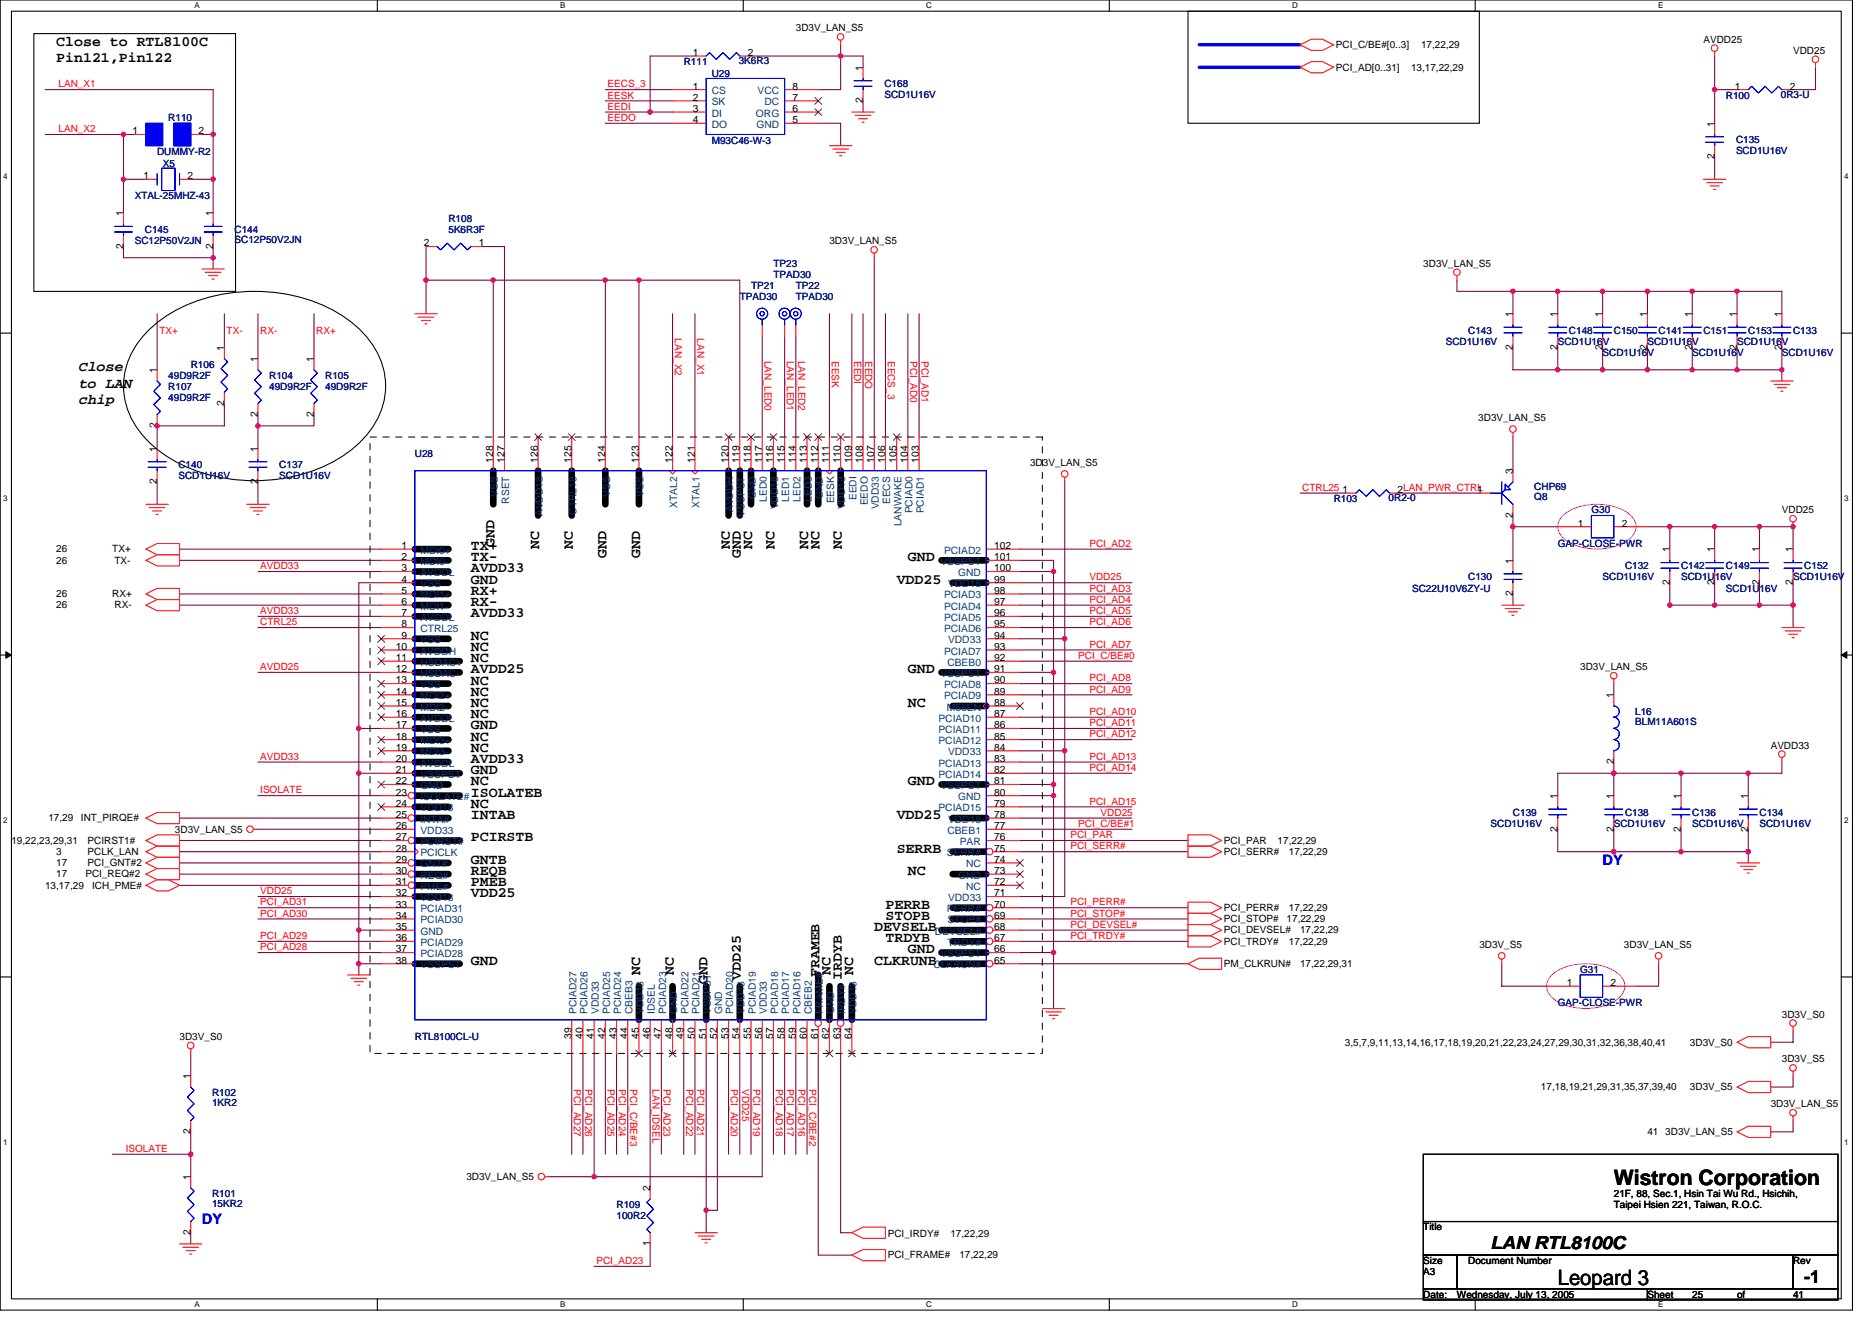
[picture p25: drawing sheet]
<svg xmlns="http://www.w3.org/2000/svg" width="297mm" height="210mm" viewBox="0 0 297 210" stroke-linecap="round" stroke-linejoin="round" font-family="sans-serif">
<defs><g id="words">
<g font-size="3.4">
<text x="256.1" y="188">Wistron Corporation</text>
<text x="247.2" y="203.9">Leopard 3</text>
</g>
<g font-size="2.8">
<text x="236.5" y="198.2">LAN RTL8100C</text>
<text x="286.3" y="203.6">-1</text>
</g>
<g font-size="2.3">
<text x="8.9" y="7.3">Close to RTL8100C</text>
<text x="8.9" y="9.9">Pin121,Pin122</text>
<text x="12.5" y="58.8">Close</text>
<text x="12.5" y="61.5">to LAN</text>
<text x="12.5" y="64.1">chip</text>
<text x="74.7" y="87.3">TX+</text>
<text x="74.7" y="89">TX-</text>
<text x="78.5" y="86.8" transform="rotate(-90 78.5 86.8)">GND</text>
<text x="85.6" y="87.1" transform="rotate(-90 85.6 87.1)">NC</text>
<text x="90.9" y="87.1" transform="rotate(-90 90.9 87.1)">NC</text>
<text x="96.2" y="88.5" transform="rotate(-90 96.2 88.5)">GND</text>
<text x="101.6" y="88.5" transform="rotate(-90 101.6 88.5)">GND</text>
<text x="115.8" y="87.1" transform="rotate(-90 115.8 87.1)">NC</text>
<text x="117.6" y="88.5" transform="rotate(-90 117.6 88.5)">GND</text>
<text x="119.4" y="87.1" transform="rotate(-90 119.4 87.1)">NC</text>
<text x="122.9" y="87.1" transform="rotate(-90 122.9 87.1)">NC</text>
<text x="128.2" y="87.1" transform="rotate(-90 128.2 87.1)">NC</text>
<text x="130" y="87.1" transform="rotate(-90 130 87.1)">NC</text>
<text x="133.6" y="87.1" transform="rotate(-90 133.6 87.1)">NC</text>
<text x="144.1" y="89">GND</text>
<text x="74.7" y="92.6">GND</text>
<text x="74.7" y="90.8">AVDD33</text>
<text x="74.7" y="94.4">RX+</text>
<text x="142.3" y="92.6">VDD25</text>
<text x="74.7" y="101.5">NC</text>
<text x="74.7" y="96.2">RX-</text>
<text x="74.7" y="97.9">AVDD33</text>
<text x="74.7" y="103.3">NC</text>
<text x="74.7" y="105">NC</text>
<text x="74.7" y="106.8">AVDD25</text>
<text x="144.1" y="106.8">GND</text>
<text x="74.7" y="108.6">NC</text>
<text x="74.7" y="110.4">NC</text>
<text x="74.7" y="112.2">NC</text>
<text x="74.7" y="113.9">NC</text>
<text x="144.1" y="112.2">NC</text>
<text x="74.7" y="117.5">NC</text>
<text x="74.7" y="119.3">NC</text>
<text x="74.7" y="115.7">GND</text>
<text x="74.7" y="124.6">NC</text>
<text x="74.7" y="121.1">AVDD33</text>
<text x="74.7" y="122.8">GND</text>
<text x="144.1" y="124.6">GND</text>
<text x="74.7" y="128.2">NC</text>
<text x="74.7" y="126.4">ISOLATEB</text>
<text x="74.7" y="129.9">INTAB</text>
<text x="142.3" y="129.9">VDD25</text>
<text x="74.7" y="133.5">PCIRSTB</text>
<text x="74.7" y="137.1">GNTB</text>
<text x="142.3" y="135.3">SERRB</text>
<text x="74.7" y="142.4">VDD25</text>
<text x="74.7" y="138.8">REQB</text>
<text x="74.7" y="140.6">PMEB</text>
<text x="144.1" y="138.8">NC</text>
<text x="138.7" y="147.7">DEVSELB</text>
<text x="140.5" y="149.5">TRDYB</text>
<text x="140.5" y="145.9">STOPB</text>
<text x="140.5" y="144.2">PERRB</text>
<text x="74.7" y="153.1">GND</text>
<text x="101.6" y="154.7" transform="rotate(-90 101.6 154.7)">NC</text>
<text x="106.9" y="154.7" transform="rotate(-90 106.9 154.7)">NC</text>
<text x="117.6" y="155.4" transform="rotate(-90 117.6 155.4)">VDD25</text>
<text x="130" y="155" transform="rotate(-90 130 155)">FRAMEB</text>
<text x="131.8" y="154.7" transform="rotate(-90 131.8 154.7)">NC</text>
<text x="133.6" y="155.4" transform="rotate(-90 133.6 155.4)">IRDYB</text>
<text x="135.4" y="154.7" transform="rotate(-90 135.4 154.7)">NC</text>
<text x="138.7" y="153.1">CLKRUNB</text>
<text x="144.1" y="151.3">GND</text>
<text x="112.2" y="156.1" transform="rotate(-90 112.2 156.1)">GND</text>
</g>
<g font-size="2.3" fill="#00f">
<text x="254.3" y="137.3">DY</text>
<text x="32" y="194.2">DY</text>
</g>
<g font-size="1.6">
<text x="126.3" y="5">3D3V_LAN_S5</text>
<text x="109.9" y="8.9">1</text>
<text x="118.6" y="8.9">2</text>
<text x="136.9" y="11.2" transform="rotate(-90 136.9 11.2)">1</text>
<text x="212" y="7.6">PCI_C/BE#[0..3]</text>
<text x="212" y="11.2">PCI_AD[0..31]</text>
<text x="223.9" y="11.2">13,17,22,29</text>
<text x="225.5" y="7.6">17,22,29</text>
<text x="270.3" y="6.8">AVDD25</text>
<text x="284.5" y="8.5">VDD25</text>
<text x="109.9" y="14.2">1</text>
<text x="109.9" y="16">2</text>
<text x="109.9" y="17.8">3</text>
<text x="125.7" y="16">7</text>
<text x="125.7" y="14.2">8</text>
<text x="125.7" y="17.8">6</text>
<text x="136.9" y="16.4" transform="rotate(-90 136.9 16.4)">2</text>
<text x="275.3" y="14.2">1</text>
<text x="284" y="14.2">2</text>
<text x="21" y="21.3">1</text>
<text x="31.5" y="21.3">2</text>
<text x="109.9" y="19.5">4</text>
<text x="125.7" y="19.5">5</text>
<text x="272.1" y="20.1" transform="rotate(-90 272.1 20.1)">1</text>
<text x="22.8" y="28.4">1</text>
<text x="29.7" y="28.4">2</text>
<text x="272.1" y="25.3" transform="rotate(-90 272.1 25.3)">2</text>
<text x="19.6" y="34.3" transform="rotate(-90 19.6 34.3)">1</text>
<text x="33.8" y="34.3" transform="rotate(-90 33.8 34.3)">1</text>
<text x="19.6" y="39.5" transform="rotate(-90 19.6 39.5)">2</text>
<text x="33.8" y="39.5" transform="rotate(-90 33.8 39.5)">2</text>
<text x="67.2" y="39.1">2</text>
<text x="76" y="39.1">1</text>
<text x="131.6" y="38.8">3D3V_LAN_S5</text>
<text x="225.8" y="42.3">3D3V_LAN_S5</text>
<text x="240" y="50.3" transform="rotate(-90 240 50.3)">1</text>
<text x="247.2" y="50.3" transform="rotate(-90 247.2 50.3)">1</text>
<text x="254.3" y="50.3" transform="rotate(-90 254.3 50.3)">1</text>
<text x="261.4" y="50.3" transform="rotate(-90 261.4 50.3)">1</text>
<text x="268.5" y="50.3" transform="rotate(-90 268.5 50.3)">1</text>
<text x="275.6" y="50.3" transform="rotate(-90 275.6 50.3)">1</text>
<text x="282.7" y="50.3" transform="rotate(-90 282.7 50.3)">1</text>
<text x="24.9" y="59.2" transform="rotate(-90 24.9 59.2)">1</text>
<text x="35.6" y="55.6" transform="rotate(-90 35.6 55.6)">1</text>
<text x="40.9" y="57.4" transform="rotate(-90 40.9 57.4)">1</text>
<text x="49.8" y="57.4" transform="rotate(-90 49.8 57.4)">1</text>
<text x="240" y="55.5" transform="rotate(-90 240 55.5)">2</text>
<text x="247.2" y="55.5" transform="rotate(-90 247.2 55.5)">2</text>
<text x="254.3" y="55.5" transform="rotate(-90 254.3 55.5)">2</text>
<text x="261.4" y="55.5" transform="rotate(-90 261.4 55.5)">2</text>
<text x="268.5" y="55.5" transform="rotate(-90 268.5 55.5)">2</text>
<text x="275.6" y="55.5" transform="rotate(-90 275.6 55.5)">2</text>
<text x="282.7" y="55.5" transform="rotate(-90 282.7 55.5)">2</text>
<text x="35.6" y="64.4" transform="rotate(-90 35.6 64.4)">2</text>
<text x="24.9" y="71.6" transform="rotate(-90 24.9 71.6)">1</text>
<text x="24.9" y="67.9" transform="rotate(-90 24.9 67.9)">2</text>
<text x="40.9" y="71.6" transform="rotate(-90 40.9 71.6)">1</text>
<text x="40.9" y="66.2" transform="rotate(-90 40.9 66.2)">2</text>
<text x="49.8" y="66.2" transform="rotate(-90 49.8 66.2)">2</text>
<text x="234.6" y="66.8">3D3V_LAN_S5</text>
<text x="24.9" y="76.8" transform="rotate(-90 24.9 76.8)">2</text>
<text x="40.9" y="76.8" transform="rotate(-90 40.9 76.8)">2</text>
<text x="78.2" y="73.4" transform="rotate(-90 78.2 73.4)">128</text>
<text x="80" y="73.4" transform="rotate(-90 80 73.4)">127</text>
<text x="85.4" y="73.4" transform="rotate(-90 85.4 73.4)">126</text>
<text x="90.7" y="73.4" transform="rotate(-90 90.7 73.4)">125</text>
<text x="96" y="73.4" transform="rotate(-90 96 73.4)">124</text>
<text x="101.4" y="73.4" transform="rotate(-90 101.4 73.4)">123</text>
<text x="106.7" y="73.4" transform="rotate(-90 106.7 73.4)">122</text>
<text x="110.3" y="73.4" transform="rotate(-90 110.3 73.4)">121</text>
<text x="115.6" y="73.4" transform="rotate(-90 115.6 73.4)">120</text>
<text x="117.4" y="73.4" transform="rotate(-90 117.4 73.4)">119</text>
<text x="119.1" y="73.4" transform="rotate(-90 119.1 73.4)">118</text>
<text x="120.9" y="73.4" transform="rotate(-90 120.9 73.4)">117</text>
<text x="122.7" y="73.4" transform="rotate(-90 122.7 73.4)">116</text>
<text x="124.5" y="73.4" transform="rotate(-90 124.5 73.4)">115</text>
<text x="126.3" y="73.4" transform="rotate(-90 126.3 73.4)">114</text>
<text x="128" y="73.4" transform="rotate(-90 128 73.4)">113</text>
<text x="129.8" y="73.4" transform="rotate(-90 129.8 73.4)">112</text>
<text x="131.6" y="73.4" transform="rotate(-90 131.6 73.4)">111</text>
<text x="133.4" y="73.4" transform="rotate(-90 133.4 73.4)">110</text>
<text x="135.1" y="73.4" transform="rotate(-90 135.1 73.4)">109</text>
<text x="136.9" y="73.4" transform="rotate(-90 136.9 73.4)">108</text>
<text x="138.7" y="73.4" transform="rotate(-90 138.7 73.4)">107</text>
<text x="140.5" y="73.4" transform="rotate(-90 140.5 73.4)">106</text>
<text x="142.3" y="73.4" transform="rotate(-90 142.3 73.4)">105</text>
<text x="144" y="73.4" transform="rotate(-90 144 73.4)">104</text>
<text x="145.8" y="73.4" transform="rotate(-90 145.8 73.4)">103</text>
<text x="163.4" y="74">3D3V_LAN_S5</text>
<text x="240" y="75.2" transform="rotate(-90 240 75.2)">3</text>
<text x="213" y="78.2">1</text>
<text x="221.8" y="78.2">2LAN_PWR_CTRL</text>
<text x="234.4" y="78.2">1</text>
<text x="240" y="82.2" transform="rotate(-90 240 82.2)">2</text>
<text x="250.4" y="83.5">1</text>
<text x="257.3" y="83.5">2</text>
<text x="282.7" y="81.4">VDD25</text>
<text x="8.9" y="89.4">26</text>
<text x="8.9" y="87.7">26</text>
<text x="17.8" y="87.7">TX+</text>
<text x="18.2" y="89.4">TX-</text>
<text x="63.7" y="87.1">1</text>
<text x="63.7" y="88.9">2</text>
<text x="157.8" y="88.9">101</text>
<text x="157.8" y="87.1">102</text>
<text x="240" y="89.4" transform="rotate(-90 240 89.4)">1</text>
<text x="264.9" y="87.7" transform="rotate(-90 264.9 87.7)">1</text>
<text x="272.1" y="87.7" transform="rotate(-90 272.1 87.7)">1</text>
<text x="279.2" y="87.7" transform="rotate(-90 279.2 87.7)">1</text>
<text x="284.5" y="87.7" transform="rotate(-90 284.5 87.7)">1</text>
<text x="8.9" y="94.8">26</text>
<text x="17.8" y="94.8">RX+</text>
<text x="63.7" y="90.7">3</text>
<text x="63.7" y="92.4">4</text>
<text x="63.7" y="94.2">5</text>
<text x="63.7" y="96">6</text>
<text x="157.8" y="90.7">100</text>
<text x="157.8" y="92.4">99</text>
<text x="157.8" y="94.2">98</text>
<text x="157.8" y="96">97</text>
<text x="240" y="94.6" transform="rotate(-90 240 94.6)">2</text>
<text x="264.9" y="92.8" transform="rotate(-90 264.9 92.8)">2</text>
<text x="272.1" y="92.8" transform="rotate(-90 272.1 92.8)">2</text>
<text x="279.2" y="92.8" transform="rotate(-90 279.2 92.8)">2</text>
<text x="284.5" y="92.8" transform="rotate(-90 284.5 92.8)">2</text>
<text x="8.9" y="96.5">26</text>
<text x="18.2" y="96.5">RX-</text>
<text x="63.7" y="97.8">7</text>
<text x="63.7" y="99.5">8</text>
<text x="63.7" y="101.3">9</text>
<text x="157.8" y="101.3">94</text>
<text x="157.8" y="97.8">96</text>
<text x="157.8" y="99.5">95</text>
<text x="62.8" y="103.1">10</text>
<text x="62.8" y="104.9">11</text>
<text x="62.8" y="106.7">12</text>
<text x="157.8" y="106.7">91</text>
<text x="157.8" y="104.9">92</text>
<text x="157.8" y="103.1">93</text>
<text x="250.7" y="106.3">3D3V_LAN_S5</text>
<text x="62.8" y="108.4">13</text>
<text x="62.8" y="110.2">14</text>
<text x="62.8" y="112">15</text>
<text x="62.8" y="113.8">16</text>
<text x="157.8" y="112">88</text>
<text x="157.8" y="108.4">90</text>
<text x="157.8" y="110.2">89</text>
<text x="157.8" y="113.8">87</text>
<text x="256" y="110.8" transform="rotate(-90 256 110.8)">1</text>
<text x="62.8" y="115.5">17</text>
<text x="62.8" y="117.3">18</text>
<text x="62.8" y="119.1">19</text>
<text x="157.8" y="119.1">84</text>
<text x="157.8" y="115.5">86</text>
<text x="157.8" y="117.3">85</text>
<text x="281" y="118.8">AVDD33</text>
<text x="62.8" y="120.9">20</text>
<text x="62.8" y="122.7">21</text>
<text x="62.8" y="124.4">22</text>
<text x="157.8" y="124.4">81</text>
<text x="157.8" y="120.9">83</text>
<text x="157.8" y="122.7">82</text>
<text x="256" y="121.3" transform="rotate(-90 256 121.3)">2</text>
<text x="7.7" y="130.3">17,29</text>
<text x="12.8" y="130.3">INT_PIRQE#</text>
<text x="62.8" y="126.2">23</text>
<text x="62.8" y="128">24</text>
<text x="62.8" y="129.8">25</text>
<text x="62.8" y="131.6">26</text>
<text x="157.8" y="126.2">80</text>
<text x="157.8" y="131.6">77</text>
<text x="157.8" y="129.8">78</text>
<text x="157.8" y="128">79</text>
<text x="247.2" y="132" transform="rotate(-90 247.2 132)">2</text>
<text x="247.2" y="126.8" transform="rotate(-90 247.2 126.8)">1</text>
<text x="256" y="132" transform="rotate(-90 256 132)">2</text>
<text x="256" y="126.8" transform="rotate(-90 256 126.8)">1</text>
<text x="266.7" y="132" transform="rotate(-90 266.7 132)">2</text>
<text x="266.7" y="126.8" transform="rotate(-90 266.7 126.8)">1</text>
<text x="277.4" y="132" transform="rotate(-90 277.4 132)">2</text>
<text x="277.4" y="126.8" transform="rotate(-90 277.4 126.8)">1</text>
<text x="1.8" y="133.9">19,22,23,29,31</text>
<text x="8.9" y="137.4">17</text>
<text x="8.9" y="135.7">3</text>
<text x="13.9" y="137.4">PCI_GNT#2</text>
<text x="13.9" y="135.7">PCLK_LAN</text>
<text x="13.9" y="133.9">PCIRST1#</text>
<text x="27.8" y="132.1">3D3V_LAN_S5</text>
<text x="62.8" y="133.3">27</text>
<text x="62.8" y="135.1">28</text>
<text x="62.8" y="136.9">29</text>
<text x="157.8" y="136.9">74</text>
<text x="157.8" y="135.1">75</text>
<text x="157.8" y="133.3">76</text>
<text x="194.2" y="133.9">PCI_PAR</text>
<text x="194.2" y="135.7">PCI_SERR#</text>
<text x="202.7" y="133.9">17,22,29</text>
<text x="204.5" y="135.7">17,22,29</text>
<text x="7.2" y="141">13,17,29</text>
<text x="8.9" y="139.2">17</text>
<text x="13.5" y="139.2">PCI_REQ#2</text>
<text x="14.6" y="141">ICH_PME#</text>
<text x="62.8" y="138.7">30</text>
<text x="62.8" y="140.4">31</text>
<text x="62.8" y="142.2">32</text>
<text x="62.8" y="144">33</text>
<text x="157.8" y="138.7">73</text>
<text x="157.8" y="140.4">72</text>
<text x="157.8" y="144">70</text>
<text x="157.8" y="142.2">71</text>
<text x="62.8" y="145.8">34</text>
<text x="62.8" y="147.6">35</text>
<text x="62.8" y="149.3">36</text>
<text x="157.8" y="147.6">68</text>
<text x="157.8" y="149.3">67</text>
<text x="157.8" y="145.8">69</text>
<text x="194.2" y="149.9">PCI_TRDY#</text>
<text x="194.2" y="148.1">PCI_DEVSEL#</text>
<text x="194.2" y="144.5">PCI_PERR#</text>
<text x="194.2" y="146.3">PCI_STOP#</text>
<text x="204.1" y="146.3">17,22,29</text>
<text x="204.5" y="144.5">17,22,29</text>
<text x="204.5" y="149.9">17,22,29</text>
<text x="206.3" y="148.1">17,22,29</text>
<text x="62.8" y="151.1">37</text>
<text x="62.8" y="152.9">38</text>
<text x="157.8" y="152.9">65</text>
<text x="157.8" y="151.1">66</text>
<text x="194.2" y="153.4">PM_CLKRUN#</text>
<text x="206.3" y="153.4">17,22,29,31</text>
<text x="234.7" y="150.4">3D3V_S5</text>
<text x="257.7" y="150.4">3D3V_LAN_S5</text>
<text x="248.6" y="156.4">1</text>
<text x="255.5" y="156.4">2</text>
<text x="282.7" y="161.4">3D3V_S0</text>
<text x="28.5" y="165">3D3V_S0</text>
<text x="90.7" y="164.9" transform="rotate(-90 90.7 164.9)">39</text>
<text x="92.5" y="164.9" transform="rotate(-90 92.5 164.9)">40</text>
<text x="94.3" y="164.9" transform="rotate(-90 94.3 164.9)">41</text>
<text x="96" y="164.9" transform="rotate(-90 96 164.9)">42</text>
<text x="97.8" y="164.9" transform="rotate(-90 97.8 164.9)">43</text>
<text x="99.6" y="164.9" transform="rotate(-90 99.6 164.9)">44</text>
<text x="101.4" y="164.9" transform="rotate(-90 101.4 164.9)">45</text>
<text x="103.1" y="164.9" transform="rotate(-90 103.1 164.9)">46</text>
<text x="104.9" y="164.9" transform="rotate(-90 104.9 164.9)">47</text>
<text x="106.7" y="164.9" transform="rotate(-90 106.7 164.9)">48</text>
<text x="108.5" y="164.9" transform="rotate(-90 108.5 164.9)">49</text>
<text x="110.3" y="164.9" transform="rotate(-90 110.3 164.9)">50</text>
<text x="112" y="164.9" transform="rotate(-90 112 164.9)">51</text>
<text x="113.8" y="164.9" transform="rotate(-90 113.8 164.9)">52</text>
<text x="115.6" y="164.9" transform="rotate(-90 115.6 164.9)">53</text>
<text x="117.4" y="164.9" transform="rotate(-90 117.4 164.9)">54</text>
<text x="119.1" y="164.9" transform="rotate(-90 119.1 164.9)">55</text>
<text x="120.9" y="164.9" transform="rotate(-90 120.9 164.9)">56</text>
<text x="122.7" y="164.9" transform="rotate(-90 122.7 164.9)">57</text>
<text x="124.5" y="164.9" transform="rotate(-90 124.5 164.9)">58</text>
<text x="126.3" y="164.9" transform="rotate(-90 126.3 164.9)">59</text>
<text x="128" y="164.9" transform="rotate(-90 128 164.9)">60</text>
<text x="129.8" y="164.9" transform="rotate(-90 129.8 164.9)">61</text>
<text x="131.6" y="164.9" transform="rotate(-90 131.6 164.9)">62</text>
<text x="133.4" y="164.9" transform="rotate(-90 133.4 164.9)">63</text>
<text x="135.1" y="164.9" transform="rotate(-90 135.1 164.9)">64</text>
<text x="213.4" y="165.9">3,5,7,9,11,13,14,16,17,18,19,20,21,22,23,24,27,29,30,31,32,36,38,40,41</text>
<text x="268.2" y="165.9">3D3V_S0</text>
<text x="30.2" y="171.2" transform="rotate(-90 30.2 171.2)">1</text>
<text x="244.5" y="173">17,18,19,21,29,31,35,37,39,40</text>
<text x="268.2" y="173">3D3V_S5</text>
<text x="282.7" y="168.6">3D3V_S5</text>
<text x="30.2" y="180" transform="rotate(-90 30.2 180)">2</text>
<text x="281" y="175.7">3D3V_LAN_S5</text>
<text x="261.4" y="180.1">41</text>
<text x="264.2" y="180.1">3D3V_LAN_S5</text>
<text x="30.2" y="187.2" transform="rotate(-90 30.2 187.2)">1</text>
<text x="74" y="187.2">3D3V_LAN_S5</text>
<text x="103.1" y="189" transform="rotate(-90 103.1 189)">2</text>
<text x="256.1" y="189.9">21F, 88, Sec.1, Hsin Tai Wu Rd., Hsichih,</text>
<text x="256.1" y="191.7">Taipei Hsien 221, Taiwan, R.O.C.</text>
<text x="30.2" y="196" transform="rotate(-90 30.2 196)">2</text>
<text x="103.1" y="197.7" transform="rotate(-90 103.1 197.7)">1</text>
<text x="140.9" y="196.3">PCI_IRDY#</text>
<text x="150.8" y="196.3">17,22,29</text>
<text x="225.8" y="195.2">Title</text>
<text x="140.9" y="199.7">PCI_FRAME#</text>
<text x="152.2" y="199.7">17,22,29</text>
<text x="225.8" y="200.6">Size</text>
<text x="225.8" y="202.3">A3</text>
<text x="233" y="200.6">Document Number</text>
<text x="284.5" y="200.6">Rev</text>
<text x="225.8" y="205.9">Date:</text>
<text x="231.2" y="205.9">Wednesday, July 13, 2005</text>
<text x="261.4" y="205.9">Sheet</text>
<text x="268.5" y="205.9">25</text>
<text x="275.6" y="205.9">of</text>
<text x="284.5" y="205.9">41</text>
</g>
<g font-size="1.6" fill="#000080">
<text x="108.5" y="10.3">R111</text>
<text x="117.2" y="10.1">3K6R3</text>
<text x="112.9" y="12.3">U29</text>
<text x="140.3" y="13.9">C168</text>
<text x="140.3" y="15.5">SCD1U16V</text>
<text x="273.9" y="15.6">R100</text>
<text x="282.6" y="15.5">0R3-U</text>
<text x="26.7" y="19.2">R110</text>
<text x="112.9" y="22.9">M93C46-W-3</text>
<text x="275.5" y="22.8">C135</text>
<text x="24.9" y="24.5">DUMMY-R2</text>
<text x="25.8" y="26.5">X5</text>
<text x="275.5" y="24.4">SCD1U16V</text>
<text x="21.4" y="31.6">XTAL-25MHZ-43</text>
<text x="71.2" y="35.2">R108</text>
<text x="21.4" y="38.8">SC12P50V2JN</text>
<text x="23" y="37">C145</text>
<text x="37.2" y="37">C144</text>
<text x="37.2" y="38.6">SC12P50V2JN</text>
<text x="71.2" y="37">5K6R3F</text>
<text x="117.4" y="47.6">TPAD30</text>
<text x="119.2" y="45.9">TP21</text>
<text x="122.7" y="42.3">TP23</text>
<text x="122.7" y="44.1">TPAD30</text>
<text x="126.3" y="45.9">TP22</text>
<text x="126.3" y="47.6">TPAD30</text>
<text x="233" y="53">C143</text>
<text x="249" y="53">C148</text>
<text x="256.1" y="53">C150</text>
<text x="263.2" y="53">C141</text>
<text x="270.3" y="53">C151</text>
<text x="277.4" y="53">C153</text>
<text x="284.5" y="53">C133</text>
<text x="30.3" y="58.3">R106</text>
<text x="229.4" y="54.8">SCD1U16V</text>
<text x="247.2" y="54.8">SCD1U16V</text>
<text x="254.3" y="56.5">SCD1U16V</text>
<text x="261.4" y="54.8">SCD1U16V</text>
<text x="268.5" y="56.5">SCD1U16V</text>
<text x="275.6" y="54.8">SCD1U16V</text>
<text x="282.7" y="56.5">SCD1U16V</text>
<text x="26.7" y="60.1">49D9R2F</text>
<text x="26.7" y="61.9">R107</text>
<text x="26.7" y="63.6">49D9R2F</text>
<text x="42.7" y="60.1">R104</text>
<text x="42.7" y="61.9">49D9R2F</text>
<text x="51.6" y="60.1">R105</text>
<text x="51.6" y="61.9">49D9R2F</text>
<text x="28.3" y="74.3">C140</text>
<text x="28.3" y="75.9">SCD1U16V</text>
<text x="44.3" y="74.3">C137</text>
<text x="44.3" y="75.9">SCD1U16V</text>
<text x="65.8" y="72.5">U28</text>
<text x="243.5" y="77.7">CHP69</text>
<text x="211.6" y="79.7">R103</text>
<text x="220.3" y="79.5">0R2-0</text>
<text x="243.5" y="79.3">Q8</text>
<text x="252.5" y="81.4">G30</text>
<text x="247.2" y="86.8">GAP-CLOSE-PWR</text>
<text x="224.1" y="93.9">SC22U10V6ZY-U</text>
<text x="233" y="92.1">C130</text>
<text x="254.3" y="92.1">SCD1U16V</text>
<text x="257.8" y="90.3">C132</text>
<text x="266.7" y="90.3">C142</text>
<text x="266.7" y="92.1">SCD1U16V</text>
<text x="273.9" y="90.3">C149</text>
<text x="273.9" y="93.9">SCD1U16V</text>
<text x="284.5" y="92.1">SCD1U16V</text>
<text x="286.3" y="90.3">C152</text>
<text x="259.5" y="113.4">L16</text>
<text x="259.5" y="115">BLM11A601S</text>
<text x="236.5" y="131.2">SCD1U16V</text>
<text x="240.1" y="129.4">C139</text>
<text x="256.1" y="131.2">SCD1U16V</text>
<text x="257.8" y="129.4">C138</text>
<text x="268.5" y="129.4">C136</text>
<text x="268.5" y="131.2">SCD1U16V</text>
<text x="279.2" y="129.4">C134</text>
<text x="279.2" y="131.2">SCD1U16V</text>
<text x="250.7" y="154.3">G31</text>
<text x="247.2" y="159.7">GAP-CLOSE-PWR</text>
<text x="65.8" y="165">RTL8100CL-U</text>
<text x="33.7" y="173.9">R102</text>
<text x="33.7" y="175.5">1KR2</text>
<text x="33.7" y="189.9">R101</text>
<text x="33.7" y="191.5">15KR2</text>
<text x="97.8" y="191.7">R109</text>
<text x="97.8" y="193.4">100R2</text>
</g>
<g font-size="1.6" fill="#f00">
<text x="9.3" y="13.9">LAN_X1</text>
<text x="96.4" y="13.9">EECS_3</text>
<text x="96.4" y="17.4">EEDI</text>
<text x="96.4" y="15.6">EESK</text>
<text x="9.3" y="21">LAN_X2</text>
<text x="96.4" y="19.2">EEDO</text>
<text x="25.3" y="53">TX+</text>
<text x="36" y="53">TX-</text>
<text x="41.3" y="53">RX-</text>
<text x="50.2" y="53">RX+</text>
<text x="107.1" y="53.7" transform="rotate(90 107.1 53.7)">LAN_X2</text>
<text x="110.6" y="53.7" transform="rotate(90 110.6 53.7)">LAN_X1</text>
<text x="121.3" y="57.3" transform="rotate(90 121.3 57.3)">LAN_LED0</text>
<text x="124.9" y="57.3" transform="rotate(90 124.9 57.3)">LAN_LED1</text>
<text x="126.6" y="57.3" transform="rotate(90 126.6 57.3)">LAN_LED2</text>
<text x="132" y="57.3" transform="rotate(90 132 57.3)">EESK</text>
<text x="135.5" y="57.3" transform="rotate(90 135.5 57.3)">EEDI</text>
<text x="137.3" y="57.3" transform="rotate(90 137.3 57.3)">EEDO</text>
<text x="140.9" y="57.3" transform="rotate(90 140.9 57.3)">EECS_3</text>
<text x="144.4" y="57.3" transform="rotate(90 144.4 57.3)">PCI_AD0</text>
<text x="146.2" y="57.3" transform="rotate(90 146.2 57.3)">PCI_AD1</text>
<text x="206.6" y="77.9">CTRL25</text>
<text x="172.9" y="86.8">PCI_AD2</text>
<text x="41.3" y="90.3">AVDD33</text>
<text x="172.9" y="93.9">PCI_AD3</text>
<text x="172.9" y="92.1">VDD25</text>
<text x="172.9" y="95.7">PCI_AD4</text>
<text x="41.3" y="97.4">AVDD33</text>
<text x="41.3" y="99.2">CTRL25</text>
<text x="172.9" y="97.4">PCI_AD5</text>
<text x="172.9" y="99.2">PCI_AD6</text>
<text x="41.3" y="106.3">AVDD25</text>
<text x="171.1" y="104.5">PCI_C/BE#0</text>
<text x="172.9" y="102.8">PCI_AD7</text>
<text x="172.9" y="113.4">PCI_AD10</text>
<text x="172.9" y="108.1">PCI_AD8</text>
<text x="172.9" y="109.9">PCI_AD9</text>
<text x="172.9" y="115.2">PCI_AD11</text>
<text x="172.9" y="117">PCI_AD12</text>
<text x="41.3" y="120.5">AVDD33</text>
<text x="41.3" y="125.9">ISOLATE</text>
<text x="172.9" y="120.5">PCI_AD13</text>
<text x="172.9" y="122.3">PCI_AD14</text>
<text x="171.1" y="131.2">PCI_C/BE#1</text>
<text x="172.9" y="127.7">PCI_AD15</text>
<text x="174.6" y="129.4">VDD25</text>
<text x="169.8" y="133">PCI_PAR</text>
<text x="169.8" y="134.8">PCI_SERR#</text>
<text x="41.3" y="143.7">PCI_AD31</text>
<text x="41.3" y="141.9">VDD25</text>
<text x="169.8" y="143.7">PCI_PERR#</text>
<text x="41.3" y="149">PCI_AD29</text>
<text x="41.3" y="145.4">PCI_AD30</text>
<text x="169.8" y="145.4">PCI_STOP#</text>
<text x="169.8" y="147.2">PCI_DEVSEL#</text>
<text x="169.8" y="149">PCI_TRDY#</text>
<text x="41.3" y="150.8">PCI_AD28</text>
<text x="91.1" y="172.8" transform="rotate(90 91.1 172.8)">PCI_AD27</text>
<text x="92.9" y="172.8" transform="rotate(90 92.9 172.8)">PCI_AD26</text>
<text x="96.4" y="172.8" transform="rotate(90 96.4 172.8)">PCI_AD25</text>
<text x="98.2" y="172.8" transform="rotate(90 98.2 172.8)">PCI_AD24</text>
<text x="100" y="172.8" transform="rotate(90 100 172.8)">PCI_C/BE#3</text>
<text x="103.5" y="172.8" transform="rotate(90 103.5 172.8)">LAN_IDSEL</text>
<text x="105.3" y="172.8" transform="rotate(90 105.3 172.8)">PCI_AD23</text>
<text x="108.9" y="172.8" transform="rotate(90 108.9 172.8)">PCI_AD22</text>
<text x="110.6" y="172.8" transform="rotate(90 110.6 172.8)">PCI_AD21</text>
<text x="116" y="172.8" transform="rotate(90 116 172.8)">PCI_AD20</text>
<text x="117.7" y="172.8" transform="rotate(90 117.7 172.8)">VDD25</text>
<text x="119.5" y="172.8" transform="rotate(90 119.5 172.8)">PCI_AD19</text>
<text x="123.1" y="172.8" transform="rotate(90 123.1 172.8)">PCI_AD18</text>
<text x="124.9" y="172.8" transform="rotate(90 124.9 172.8)">PCI_AD17</text>
<text x="126.6" y="172.8" transform="rotate(90 126.6 172.8)">PCI_AD16</text>
<text x="128.4" y="172.8" transform="rotate(90 128.4 172.8)">PCI_C/BE#2</text>
<text x="20" y="182.8">ISOLATE</text>
<text x="94.6" y="200.6">PCI_AD23</text>
</g>
<g font-size="1.6" fill="#004080">
<text x="112.9" y="14.9">CS</text>
<text x="112.9" y="16.7">SK</text>
<text x="120.2" y="14.9">VCC</text>
<text x="121.3" y="16.7">DC</text>
<text x="112.9" y="18.5">DI</text>
<text x="112.9" y="20.3">DO</text>
<text x="119.9" y="18.5">ORG</text>
<text x="120" y="20.3">GND</text>
<text x="79" y="78.8" transform="rotate(-90 79 78.8)">VSS</text>
<text x="80.8" y="79.9" transform="rotate(-90 80.8 79.9)">RSET</text>
<text x="86.1" y="81.9" transform="rotate(-90 86.1 81.9)">AVDD18</text>
<text x="91.5" y="81.7" transform="rotate(-90 91.5 81.7)">CTRL18</text>
<text x="96.8" y="78.8" transform="rotate(-90 96.8 78.8)">VSS</text>
<text x="102.1" y="78.8" transform="rotate(-90 102.1 78.8)">VSS</text>
<text x="107.5" y="80.5" transform="rotate(-90 107.5 80.5)">XTAL2</text>
<text x="111" y="80.5" transform="rotate(-90 111 80.5)">XTAL1</text>
<text x="116.3" y="81.3" transform="rotate(-90 116.3 81.3)">AVDDH</text>
<text x="118.1" y="82" transform="rotate(-90 118.1 82)">VSSPST</text>
<text x="119.9" y="79.2" transform="rotate(-90 119.9 79.2)">GND</text>
<text x="121.7" y="79.7" transform="rotate(-90 121.7 79.7)">LED0</text>
<text x="123.5" y="80.8" transform="rotate(-90 123.5 80.8)">VDD18</text>
<text x="125.2" y="79.7" transform="rotate(-90 125.2 79.7)">LED1</text>
<text x="127" y="79.7" transform="rotate(-90 127 79.7)">LED2</text>
<text x="128.8" y="79.7" transform="rotate(-90 128.8 79.7)">LED3</text>
<text x="130.6" y="79.2" transform="rotate(-90 130.6 79.2)">GND</text>
<text x="132.4" y="79.9" transform="rotate(-90 132.4 79.9)">EESK</text>
<text x="134.1" y="80.8" transform="rotate(-90 134.1 80.8)">VDD18</text>
<text x="135.9" y="79.4" transform="rotate(-90 135.9 79.4)">EEDI</text>
<text x="137.7" y="80.2" transform="rotate(-90 137.7 80.2)">EEDO</text>
<text x="139.5" y="80.8" transform="rotate(-90 139.5 80.8)">VDD33</text>
<text x="141.2" y="80" transform="rotate(-90 141.2 80)">EECS</text>
<text x="143" y="83.5" transform="rotate(-90 143 83.5)">LANWAKE</text>
<text x="144.8" y="81.4" transform="rotate(-90 144.8 81.4)">PCIAD0</text>
<text x="146.6" y="81.4" transform="rotate(-90 146.6 81.4)">PCIAD1</text>
<text x="66.7" y="87.8">MDI0+</text>
<text x="66.7" y="89.6">MDI0-</text>
<text x="149.2" y="89.6">VSSPST</text>
<text x="149.8" y="87.8">PCIAD2</text>
<text x="66.7" y="91.4">AVDDL</text>
<text x="66.7" y="93.2">VSS</text>
<text x="66.7" y="95">MDI1+</text>
<text x="149.8" y="95">PCIAD3</text>
<text x="150.4" y="93.2">VDD18</text>
<text x="152" y="91.4">GND</text>
<text x="66.7" y="96.7">MDI1-</text>
<text x="66.7" y="98.5">AVDDL</text>
<text x="66.7" y="100.3">CTRL25</text>
<text x="149.8" y="96.7">PCIAD4</text>
<text x="149.8" y="98.5">PCIAD5</text>
<text x="149.8" y="100.3">PCIAD6</text>
<text x="66.7" y="102.1">VSS</text>
<text x="66.7" y="103.8">AVDDH</text>
<text x="66.7" y="105.6">HSDAC+</text>
<text x="66.7" y="107.4">HSDAC-</text>
<text x="149.2" y="107.4">VSSPST</text>
<text x="149.8" y="103.8">PCIAD7</text>
<text x="150.3" y="105.6">CBEB0</text>
<text x="150.4" y="102.1">VDD33</text>
<text x="66.7" y="109.2">VSS</text>
<text x="66.7" y="111">MDI2+</text>
<text x="66.7" y="112.7">MDI2-</text>
<text x="149.8" y="109.2">PCIAD8</text>
<text x="149.8" y="111">PCIAD9</text>
<text x="150.3" y="112.7">M66EN</text>
<text x="66.7" y="114.5">AVDDL</text>
<text x="66.7" y="116.3">VSS</text>
<text x="66.7" y="118.1">MDI3+</text>
<text x="66.7" y="119.8">MDI3-</text>
<text x="148.9" y="114.5">PCIAD10</text>
<text x="148.9" y="116.3">PCIAD11</text>
<text x="148.9" y="118.1">PCIAD12</text>
<text x="150.4" y="119.8">VDD33</text>
<text x="66.7" y="121.6">AVDDL</text>
<text x="66.7" y="123.4">VSSPST</text>
<text x="66.7" y="125.2">GND</text>
<text x="148.9" y="121.6">PCIAD13</text>
<text x="148.9" y="123.4">PCIAD14</text>
<text x="149.2" y="125.2">VSSPST</text>
<text x="66.7" y="127">ISOLATE#</text>
<text x="66.7" y="128.7">VDD18</text>
<text x="66.7" y="130.5">INTA#</text>
<text x="148.9" y="128.7">PCIAD15</text>
<text x="150.4" y="130.5">VDD18</text>
<text x="152" y="127">GND</text>
<text x="66.7" y="132.3">VDD33</text>
<text x="66.7" y="134.1">PCIRST#</text>
<text x="66.7" y="135.8">PCICLK</text>
<text x="66.7" y="137.6">GNT#</text>
<text x="150.2" y="135.8">SERR#</text>
<text x="150.3" y="132.3">CBEB1</text>
<text x="152.3" y="134.1">PAR</text>
<text x="153.3" y="137.6">NC</text>
<text x="66.7" y="139.4">REQ#</text>
<text x="66.7" y="141.2">PME#</text>
<text x="66.7" y="143">VDD18</text>
<text x="150.4" y="143">VDD33</text>
<text x="152" y="139.4">GND</text>
<text x="153.3" y="141.2">NC</text>
<text x="66.7" y="144.7">PCIAD31</text>
<text x="66.7" y="146.5">PCIAD30</text>
<text x="66.7" y="148.3">GND</text>
<text x="148.4" y="148.3">DEVSEL#</text>
<text x="150.2" y="144.7">PERR#</text>
<text x="150.3" y="146.5">STOP#</text>
<text x="66.7" y="150.1">PCIAD29</text>
<text x="66.7" y="151.8">PCIAD28</text>
<text x="66.7" y="153.6">VSSPST</text>
<text x="148.1" y="153.6">CLKRUN#</text>
<text x="149.2" y="151.8">VSSPST</text>
<text x="150.4" y="150.1">TRDY#</text>
<text x="91.5" y="160.9" transform="rotate(-90 91.5 160.9)">PCIAD27</text>
<text x="93.2" y="160.9" transform="rotate(-90 93.2 160.9)">PCIAD26</text>
<text x="95" y="160.9" transform="rotate(-90 95 160.9)">VDD33</text>
<text x="96.8" y="160.9" transform="rotate(-90 96.8 160.9)">PCIAD25</text>
<text x="98.6" y="160.9" transform="rotate(-90 98.6 160.9)">PCIAD24</text>
<text x="100.3" y="160.9" transform="rotate(-90 100.3 160.9)">CBEB3</text>
<text x="102.1" y="160.9" transform="rotate(-90 102.1 160.9)">VDD18</text>
<text x="103.9" y="160.9" transform="rotate(-90 103.9 160.9)">IDSEL</text>
<text x="105.7" y="160.9" transform="rotate(-90 105.7 160.9)">PCIAD23</text>
<text x="107.5" y="160.9" transform="rotate(-90 107.5 160.9)">GND</text>
<text x="109.2" y="160.9" transform="rotate(-90 109.2 160.9)">PCIAD22</text>
<text x="111" y="160.9" transform="rotate(-90 111 160.9)">PCIAD21</text>
<text x="112.8" y="160.9" transform="rotate(-90 112.8 160.9)">VSSPST</text>
<text x="114.6" y="160.9" transform="rotate(-90 114.6 160.9)">GND</text>
<text x="116.3" y="160.9" transform="rotate(-90 116.3 160.9)">PCIAD20</text>
<text x="118.1" y="160.9" transform="rotate(-90 118.1 160.9)">VDD18</text>
<text x="119.9" y="160.9" transform="rotate(-90 119.9 160.9)">PCIAD19</text>
<text x="121.7" y="160.9" transform="rotate(-90 121.7 160.9)">VDD33</text>
<text x="123.5" y="160.9" transform="rotate(-90 123.5 160.9)">PCIAD18</text>
<text x="125.2" y="160.9" transform="rotate(-90 125.2 160.9)">PCIAD17</text>
<text x="127" y="160.9" transform="rotate(-90 127 160.9)">PCIAD16</text>
<text x="128.8" y="160.9" transform="rotate(-90 128.8 160.9)">CBEB2</text>
<text x="130.6" y="160.9" transform="rotate(-90 130.6 160.9)">FRAME#</text>
<text x="132.4" y="160.9" transform="rotate(-90 132.4 160.9)">GND</text>
<text x="134.1" y="160.9" transform="rotate(-90 134.1 160.9)">IRDY#</text>
<text x="135.9" y="160.9" transform="rotate(-90 135.9 160.9)">VDD18</text>
</g>
<g font-size="1.3">
<text x="30.8" y="1.3">A</text>
<text x="88.9" y="1.3">B</text>
<text x="147" y="1.3">C</text>
<text x="205" y="1.3">D</text>
<text x="263.1" y="1.3">E</text>
<text x=".5" y="28.4">4</text>
<text x="292.6" y="28.4">4</text>
<text x=".5" y="79.5">3</text>
<text x="292.6" y="79.5">3</text>
<text x=".5" y="130.6">2</text>
<text x="292.6" y="130.6">2</text>
<text x=".5" y="181.7">1</text>
<text x="292.6" y="181.7">1</text>
<text x="30.8" y="207.4">A</text>
<text x="88.9" y="207.4">B</text>
<text x="147" y="207.4">C</text>
<text x="205" y="207.4">D</text>
<text x="263.1" y="207.4">E</text>
</g>
</g></defs>
<path d="M0 0h293.9v207.9h-293.9zM1.8 1.8h290.4v204.3h-290.4z" fill="none" stroke="#000" stroke-width=".17"/>
<g fill="#fff">
<path d="M30.8 .2h.9v1.4h-.9z"/>
<path d="M30.8 206.3h.9v1.4h-.9z"/>
</g>
<path d="M59.9 0v1.8M59.9 206.1v1.8" fill="none" stroke="#000" stroke-width=".17"/>
<g fill="#fff">
<path d="M88.9 .2h.8v1.4h-.8z"/>
<path d="M88.9 206.3h.8v1.4h-.8z"/>
</g>
<path d="M117.9 0v1.8M117.9 206.1v1.8" fill="none" stroke="#000" stroke-width=".17"/>
<g fill="#fff">
<path d="M147 .2h.9v1.4h-.9z"/>
<path d="M147 206.3h.9v1.4h-.9z"/>
</g>
<path d="M176 0v1.8M176 206.1v1.8" fill="none" stroke="#000" stroke-width=".17"/>
<g fill="#fff">
<path d="M205 .2h.9v1.4h-.9z"/>
<path d="M205 206.3h.9v1.4h-.9z"/>
</g>
<path d="M234.1 0v1.8M234.1 206.1v1.8" fill="none" stroke="#000" stroke-width=".17"/>
<g fill="#fff">
<path d="M263.1 .2h.8v1.4h-.8z"/>
<path d="M263.1 206.3h.8v1.4h-.8z"/>
<path d="M.5 27.3h.7v1.4h-.7z"/>
<path d="M292.6 27.3h.7v1.4h-.7z"/>
<path d="M.5 78.4h.7v1.4h-.7z"/>
<path d="M292.6 78.4h.7v1.4h-.7z"/>
</g>
<path d="M0 52.9h1.8M292.2 52.9h1.7" fill="none" stroke="#000" stroke-width=".17"/>
<g fill="#fff">
<path d="M.5 129.5h.7v1.4h-.7z"/>
<path d="M292.6 129.5h.7v1.4h-.7z"/>
</g>
<path d="M0 103.9h1.8M292.2 103.9h1.7" fill="none" stroke="#000" stroke-width=".17"/>
<path d="M.9 103.4l.9 .5-.9 .5zM292.2 103.9l.8-.5v1z" fill="#000" stroke="#000" stroke-width=".16"/>
<g fill="#fff">
<path d="M.5 180.5h.7v1.4h-.7z"/>
<path d="M292.6 180.5h.7v1.4h-.7z"/>
</g>
<path d="M5.4 5.3h32v40.9h-32zM188.5 1.8h46.2v17.8h-46.2zM23.8 52.2a24.2 24.2 0 0 1 16.6-6 24.2 24.2 0 0 1 16.6 6 11.8 11.8 0 0 1 2.7 14.6 18.3 18.3 0 0 1-9.9 7.8 27.3 27.3 0 0 1-23.4-2.3 14.1 14.1 0 0 1-6.7-9.6 12.2 12.2 0 0 1 4.1-10.5zM0 155h1.8M292.2 155h1.7M225.8 183.1h65.8v10.7h-65.8zM225.8 193.8h65.8v5.3h-65.8zM225.8 199.1h5.4v5.4h-5.4zM231.2 199.1h53.3v5.4h-53.3zM284.5 199.1h7.1v5.4h-7.1zM225.8 204.5h35.6v1.7h-35.6zM261.4 204.5h30.2v1.7h-30.2z" fill="none" stroke="#000" stroke-width=".17"/>
<g fill="none" stroke="#800040" stroke-width=".17">
<path d="M7.2 14.2h26.6v19.6M96.1 19.6h10.6M96.1 14.2h10.6M96.1 17.8h10.6M96.1 16h10.6M110.3 8.9h-7.1v8.9M119.2 8.9h17.7v1.8M129.8 19.6h3.6v3.5M133.4 7.1v7.1h-3.6M136.9 16v1.8M272.1 14.2h3.5M272.1 8.9v10.7"/>
<path d="M288.1 10.7v3.5h-3.6M7.2 21.3h14.2M19.6 21.3v12.5M19.6 39.1v1.8h14.2M19.6 28.4h3.6M30.3 28.4h3.5M32 21.3h1.8M33.8 39.1v3.6M67.6 39.1v10.7M76.5 39.1h3.5v30.2M272.1 24.9v3.5M24.9 49.8v8.9"/>
<path d="M35.6 49.8v5.3M40.9 49.8v7.1M49.8 49.8v7.1M67.6 44.4h49.8v24.9M78.3 44.4v24.9M96.1 44.4v24.9M101.4 44.4v24.9M106.7 49.8v19.5M110.3 49.8v19.5M120.9 53.3v16M124.5 53.3v16M126.3 53.3v16"/>
<path d="M131.6 49.8v19.5M135.2 49.8v19.5M136.9 49.8v19.5M138.7 40.9v28.4M140.5 49.8v19.5M144.1 49.8v19.5M145.8 49.8v19.5M231.2 44.4v1.8h51.5v3.6M240.1 46.2v3.6M240.1 55.1v3.6h42.6M247.2 46.2v3.6M247.2 55.1v3.6"/>
<path d="M254.3 46.2v3.6M254.3 55.1v3.6M261.4 46.2v3.6M261.4 55.1v3.6M268.5 46.2v3.6M268.5 55.1v3.6M275.6 46.2v3.6M275.6 55.1v3.6M282.7 55.1v5.4M24.9 76.5v3.5M35.6 64v3.6h-10.7v3.5M40.9 65.8v5.3"/>
<path d="M40.9 76.5v3.5M49.8 65.8v1.8h-8.9M168.9 76.5v65.7h-7.1M206.3 78.2h7.1M222.3 78.2h12.4M240.1 69.3v5.4M28.5 94.2h32M28.5 96h32M28.5 87.1h32M28.5 88.9h32M40.9 97.8h19.6M40.9 99.6h19.6"/>
<path d="M40.9 90.7h19.6M60.5 92.5h-3.6v62.2M161.8 94.2h17.8M161.8 92.5h17.8M161.8 96h17.8M161.8 87.1h17.8M161.8 97.8h17.8M161.8 88.9h5.4v71.1M161.8 99.6h17.8M161.8 90.7h5.4M240.1 81.8v1.8h7.1M240.1 83.6v5.3"/>
<path d="M240.1 94.2v1.8M261.4 83.6h23.1v3.5M265 92.5v3.5h19.5M265 83.6v3.5M272.1 83.6v3.5M272.1 92.5v3.5M279.2 83.6v3.5M279.2 92.5v3.5M284.5 92.5v7.1M40.9 106.7h19.6M56.9 115.6h3.6M161.8 113.8h17.8"/>
<path d="M161.8 115.6h17.8M161.8 101.3h7.1M161.8 119.1h7.1M161.8 106.7h5.4M161.8 104.9h17.8M161.8 117.3h17.8M161.8 108.5h17.8M161.8 103.1h17.8M161.8 110.2h17.8M256.1 108.5v1.7M28.5 133.3h32M28.5 135.1h32"/>
<path d="M28.5 129.8h32M28.5 136.9h32M28.5 138.7h32M40.9 120.9h19.6M40.9 131.6h19.6M40.9 126.2h19.6M56.9 122.7h3.6M161.8 133.3h26.7M161.8 120.9h17.8M161.8 122.7h17.8M161.8 135.1h26.7M161.8 131.6h17.8"/>
<path d="M161.8 129.8h17.8M161.8 128h17.8M161.8 126.2h5.4M161.8 124.5h5.4M247.2 131.6v3.5h30.2M256.1 120.9v5.3M256.1 131.6v3.5M266.7 122.7v3.5M266.7 131.6v3.5M277.4 122.7v3.5M277.4 131.6v5.3M282.7 120.9v1.8h-35.5v3.5"/>
<path d="M28.5 140.5h32M40.9 144h19.6M40.9 149.4h19.6M40.9 142.2h19.6M40.9 145.8h19.6M40.9 151.1h19.6M56.9 152.9h3.6M56.9 147.6h3.6M161.8 144h26.7M161.8 149.4h26.7M161.8 152.9h26.7M161.8 145.8h26.7"/>
<path d="M161.8 147.6h26.7M161.8 151.1h5.4M238.3 152.9v3.6h7.1M263.2 152.9v3.6h-3.6M30.3 167.1v3.6M30.3 179.6v7.1M90.7 167.1v16M92.5 167.1v16M94.3 167.1v19.6M96.1 167.1v16M97.8 167.1v16M99.6 167.1v16"/>
<path d="M103.2 167.1v21.4M104.9 167.1v16M108.5 167.1v16M110.3 167.1v16M112.1 167.1v28.5M113.8 167.1v24.9h-1.7M115.6 167.1v16M117.4 167.1v16M119.2 167.1v16M120.9 167.1v19.6h-33.7M122.7 167.1v16M124.5 167.1v16"/>
<path d="M126.3 167.1v16M128.1 167.1v16M129.8 167.1v32h5.4M133.4 167.1v28.5h1.8M284.5 170.7v1.8h-3.5M284.5 163.6v1.8h-3.5M284.5 177.8v1.8h-3.5M17.8 183.1h12.5M30.3 195.6v1.8M103.2 197.4v3.5h-8.9"/>
</g>
<path d="M190.3 10.7h16M190.3 7.1h16" fill="none" stroke="#00f" stroke-width=".53"/>
<g fill="#f0f" stroke="#f0f" stroke-width=".17">
<circle cx="94.3" cy="186.7" r=".35"/>
<circle cx="33.8" cy="28.4" r=".35"/>
<circle cx="240.1" cy="46.2" r=".35"/>
<circle cx="33.8" cy="21.3" r=".35"/>
<circle cx="275.6" cy="46.2" r=".35"/>
<circle cx="103.2" cy="17.8" r=".35"/>
<circle cx="254.3" cy="46.2" r=".35"/>
<circle cx="19.6" cy="28.4" r=".35"/>
<circle cx="272.1" cy="14.2" r=".35"/>
<circle cx="247.2" cy="46.2" r=".35"/>
<circle cx="261.4" cy="46.2" r=".35"/>
<circle cx="268.5" cy="46.2" r=".35"/>
<circle cx="133.4" cy="8.9" r=".35"/>
<circle cx="19.6" cy="21.3" r=".35"/>
<circle cx="240.1" cy="83.6" r=".35"/>
<circle cx="284.5" cy="83.6" r=".35"/>
<circle cx="279.2" cy="83.6" r=".35"/>
<circle cx="264.9" cy="83.6" r=".35"/>
<circle cx="272.1" cy="83.6" r=".35"/>
<circle cx="168.9" cy="101.3" r=".35"/>
<circle cx="168.9" cy="119.1" r=".35"/>
<circle cx="30.3" cy="183.1" r=".35"/>
<circle cx="40.9" cy="67.6" r=".35"/>
<circle cx="24.9" cy="67.6" r=".35"/>
<circle cx="284.5" cy="96" r=".35"/>
<circle cx="56.9" cy="147.6" r=".35"/>
<circle cx="277.4" cy="135.1" r=".35"/>
<circle cx="266.7" cy="122.7" r=".35"/>
<circle cx="277.4" cy="122.7" r=".35"/>
<circle cx="33.8" cy="40.9" r=".35"/>
<circle cx="254.3" cy="58.7" r=".35"/>
<circle cx="167.2" cy="126.2" r=".35"/>
<circle cx="96" cy="44.4" r=".35"/>
<circle cx="112" cy="192" r=".35"/>
<circle cx="56.9" cy="152.9" r=".35"/>
<circle cx="264.9" cy="96" r=".35"/>
<circle cx="167.2" cy="90.7" r=".35"/>
<circle cx="167.2" cy="124.4" r=".35"/>
<circle cx="261.4" cy="58.7" r=".35"/>
<circle cx="56.9" cy="115.6" r=".35"/>
<circle cx="167.2" cy="151.1" r=".35"/>
<circle cx="275.6" cy="58.7" r=".35"/>
<circle cx="256.1" cy="135.1" r=".35"/>
<circle cx="266.7" cy="135.1" r=".35"/>
<circle cx="78.3" cy="44.4" r=".35"/>
<circle cx="272.1" cy="96" r=".35"/>
<circle cx="67.6" cy="44.4" r=".35"/>
<circle cx="268.5" cy="58.7" r=".35"/>
<circle cx="167.2" cy="106.7" r=".35"/>
<circle cx="101.4" cy="44.4" r=".35"/>
<circle cx="282.7" cy="58.7" r=".35"/>
<circle cx="279.2" cy="96" r=".35"/>
<circle cx="56.9" cy="122.7" r=".35"/>
<circle cx="247.2" cy="58.7" r=".35"/>
<circle cx="256.1" cy="122.7" r=".35"/>
</g>
<g fill="none" stroke="#f00" stroke-width=".17">
<path d="M106.7 17.8h5.4M106.7 14.2h5.4M106.7 16h5.4M106.7 19.6h5.4M110.3 8.9h1.8M117.4 8.9h1.8M124.5 17.8h5.3M124.5 14.2h5.3M124.5 16h5.3M124.5 19.6h5.3M133.4 6.4v.7M135.2 17.8h3.5"/>
<path d="M135.7 18.3h2.5M136.2 18.8h1.5M136.8 19.4h.3M206.3 7.1l1.8-.9h1.7l1.8 .9-1.8 .9h-1.7zM206.3 10.7l1.8-.9h1.7l1.8 .9-1.8 .9h-1.7zM272.1 8.2v.7M272.1 19.6v1.7M275.6 14.2h1.8M282.7 14.2h1.8M288.1 9.9v.8M67.6 39.1h1.8M74.7 39.1h1.8"/>
<path d="M131.6 23.1h3.6M132.1 23.6h2.5M132.7 24.2h1.4M133.2 24.7h.4M270.3 28.4h3.6M270.8 29h2.5M271.4 29.5h1.4M271.9 30.1h.3M272.1 23.1v1.8M24.9 58.7v1.8M32 42.7h3.6M32.6 43.2h2.5"/>
<path d="M33.1 43.7h1.4M33.7 44.3h.3M35.6 55.1v1.8M65.8 49.8h3.6M66.4 50.3h2.5M66.9 50.8h1.4M67.4 51.4h.4M120.9 51.6v1.7M124.5 51.6v1.7M126.3 51.6v1.7M138.7 40.2v.7M231.2 43.7v.7"/>
<path d="M24.9 65.8v1.8M24.9 71.1v1.8M24.9 74.7v1.8M35.6 62.2v1.8M78.3 69.3v5.4M80 69.3v5.4M85.4 69.3v5.4M90.7 69.3v5.4M96.1 69.3v5.4M101.4 69.3v5.4M106.2 74.7l.5 .5 .5-.5M106.7 69.3v5.4"/>
<path d="M109.7 74.7l.6 .5 .5-.5M110.3 69.3v5.4M115.6 69.3v5.4M117.4 69.3v5.4M119.2 69.3v5.4M120.9 69.3v5.4M122.7 69.3v5.4M124.5 69.3v5.4M126.3 69.3v5.4M128.1 69.3v5.4M129.8 69.3v5.4M131.1 74.7l.5 .5 .5-.5"/>
<path d="M131.6 69.3v5.4M133.4 69.3v5.4M135.2 69.3v5.4M136.9 69.3v5.4M138.7 69.3v5.4M140.5 69.3v5.4M142.3 69.3v5.4M144.1 69.3v5.4M145.8 69.3v5.4M168.9 75.7v.8M234.7 78.2h1.8M240.1 68.6v.7"/>
<path d="M240.1 74.7v1.8M281 60.5h3.5M281.5 61h2.5M282 61.5h1.5M282.6 62.1h.3M23.2 96l1.7-.9h3.6v1.8h-3.6zM23.2 87.1l1.7-.9h3.6v1.8h-3.6zM23.2 94.2l1.7-.9h3.6v1.8h-3.6zM23.2 88.9l1.7-.9h3.6v1.8h-3.6zM23.2 80h3.5M23.7 80.5h2.5M24.2 81.1h1.5"/>
<path d="M24.8 81.6h.3M39.2 80h3.5M39.7 80.5h2.5M40.2 81.1h1.5M40.8 81.6h.3M60.5 96h5.3M60.5 99.6h5.3M60.5 87.1h5.3M60.5 88.9h5.3M60.5 90.7h5.3M60.5 92.5h5.3M60.5 94.2h5.3"/>
<path d="M60.5 97.8h5.3M238.3 96h3.5M238.8 96.5h2.5M239.3 97.1h1.5M239.9 97.6h.3M240.1 80v1.8M247.2 83.6h5.3M256.1 83.6h5.3M282.7 99.6h3.6M284.5 82.8v.8M60.5 101.3h5.3M60.5 103.1h5.3"/>
<path d="M60.5 104.9h5.3M60.5 106.7h5.3M60.5 108.5h5.3M60.5 110.2h5.3M60.5 112h5.3M60.5 113.8h5.3M60.5 115.6h5.3M60.5 117.3h5.3M60.5 119.1h5.3M256.1 107.7v.8M256.1 110.2v1.8M256.1 119.1v1.8"/>
<path d="M283.3 100.1h2.5M283.8 100.6h1.4M284.3 101.2h.4M23.2 129.8l1.7-.9h3.6v1.8h-3.6zM23.2 138.7l1.7-.9h3.6v1.8h-3.6zM23.2 136.9l1.7-.9h3.6v1.8h-3.6zM23.2 135.1l1.7-.9h3.6v1.8h-3.6zM23.2 133.3l1.7-.8h3.6v1.7h-3.6zM40.2 131.6h.7M60.5 120.9h5.3M60.5 122.7h5.3M60.5 124.5h5.3"/>
<path d="M188.5 132.5h3.6l1.7 .8-1.7 .9h-3.6zM188.5 134.2h3.6l1.7 .9-1.7 .9h-3.6zM247.2 126.2v1.8M247.2 129.8v1.8M256.1 126.2v1.8M256.1 129.8v1.8M266.7 126.2v1.8M266.7 129.8v1.8M275.6 136.9h3.6M276.2 137.4h2.5M276.7 138h1.4M277.2 138.5h.4"/>
<path d="M277.4 126.2v1.8M277.4 129.8v1.8M282.7 120.2v.7M23.2 140.5l1.7-.9h1.8l1.8 .9-1.8 .9h-1.8zM55.2 154.7h3.5M55.7 155.2h2.5M56.2 155.7h1.5M56.8 156.3h.3M188.5 148.5h3.6l1.7 .9-1.7 .8h-3.6zM188.5 146.7h3.6l1.7 .9-1.7 .9h-3.6zM188.5 143.1h3.6l1.7 .9-1.7 .9h-3.6zM188.5 152.9l1.8-.9h3.5v1.8h-3.5z"/>
<path d="M188.5 144.9h3.6l1.7 .9-1.7 .9h-3.6zM238.3 152.2v.7M245.4 156.5h5.3M254.3 156.5h5.3M263.2 152.2v.7M30.3 166.4v.7M30.3 170.7v1.8M30.3 177.8v1.8M165.4 160h3.5M165.9 160.5h2.5M166.5 161.1h1.4M167 161.6h.3"/>
<path d="M275.6 179.6l1.8-.9h3.6v1.8h-3.6zM275.6 165.4l1.8-.9h3.6v1.7h-3.6zM275.6 172.5l1.8-.9h3.6v1.8h-3.6zM284.5 162.9v.7M284.5 170v.7M284.5 177.1v.7M28.5 197.4h3.5M29 197.9h2.5M29.5 198.4h1.5M30.1 199h.3M86.4 186.7h.8M103.2 188.5v1.7"/>
<path d="M103.2 195.6v1.8M110.3 195.6h3.5M110.8 196.1h2.5M111.3 196.6h1.5M111.9 197.2h.3M135.2 199.1l1.7-.9h3.6v1.8h-3.6zM135.2 195.6l1.7-.9h3.6v1.8h-3.6z"/>
<circle cx="133.4" cy="5.9" r=".52"/>
<circle cx="272.1" cy="7.6" r=".52"/>
<circle cx="288.1" cy="9.4" r=".52"/>
<circle cx="138.7" cy="39.6" r=".52"/>
<circle cx="231.2" cy="43.2" r=".52"/>
<circle cx="168.9" cy="75.2" r=".52"/>
<circle cx="240.1" cy="68.1" r=".52"/>
<circle cx="284.5" cy="82.3" r=".52"/>
<circle cx="256.1" cy="107.2" r=".52"/>
<circle cx="282.7" cy="119.6" r=".52"/>
<circle cx="39.7" cy="131.6" r=".52"/>
<circle cx="238.3" cy="151.6" r=".52"/>
<circle cx="263.2" cy="151.6" r=".52"/>
<circle cx="30.3" cy="165.9" r=".52"/>
<circle cx="284.5" cy="176.5" r=".52"/>
<circle cx="284.5" cy="169.4" r=".52"/>
<circle cx="284.5" cy="162.3" r=".52"/>
<circle cx="85.9" cy="186.7" r=".52"/>
</g>
<path d="M248 81.8a9 9 0 0 1 8.5-1.3 4.6 4.6 0 0 1 3 2.4 2.54 2.54 0 0 1-1.4 2.9 9.6 9.6 0 0 1-9.5 0 2.47 2.47 0 0 1-.6-4zM246.2 154.7a9 9 0 0 1 8.5-1.3 4.6 4.6 0 0 1 3 2.4 2.54 2.54 0 0 1-1.3 2.9 9.6 9.6 0 0 1-9.5 0 2.47 2.47 0 0 1-.7-4z" fill="none" stroke="#f0f" stroke-width=".17"/>
<path d="M58.7 69.3h106.7v97.8h-106.7z" fill="none" stroke="#000" stroke-width=".16" stroke-dasharray="1 1 1 1 1 1 1 1"/>
<g fill="none" stroke="#000" stroke-width="1.1">
<path d="M78.3 74.7v5.3M85.4 74.7v7.1M90.7 74.7v7.1M96.1 74.7v5.3M101.4 74.7v5.3M115.6 74.7v7.1M117.4 74.7v7.1M119.2 74.7v5.3M122.7 74.7v5.3M128.1 74.7v5.3M129.8 74.7v5.3M133.4 74.7v5.3"/>
<path d="M65.8 87.1h5.4M65.8 88.9h5.4M65.8 90.7h5.4M65.8 92.5h5.4M65.8 94.2h5.4M65.8 96h5.4M65.8 97.8h5.4M149.4 88.9h7.1M151.2 92.5h5.3M65.8 101.3h5.4M65.8 103.1h5.4M65.8 104.9h7.1"/>
<path d="M65.8 106.7h7.1M65.8 108.5h5.4M65.8 110.2h5.4M65.8 112h5.4M65.8 113.8h5.4M65.8 115.6h5.4M65.8 117.3h5.4M65.8 119.1h5.4M149.4 106.7h7.1M151.2 112h5.3M65.8 120.9h5.4M65.8 124.5h5.4"/>
<path d="M65.8 122.7h7.1M65.8 128h5.4M65.8 138.7h5.4M65.8 129.8h5.4M65.8 126.2h7.1M65.8 133.3h7.1M65.8 136.9h5.4M149.4 124.5h7.1M151.2 138.7h5.3M151.2 129.8h5.3M151.2 135.1h5.3M65.8 142.2h5.4"/>
<path d="M65.8 152.9h7.1M65.8 140.5h5.4M101.4 156.5v5.3M106.7 156.5v5.3M112.1 156.5v5.3M117.4 156.5v5.3M129.8 154.7v7.1M131.6 156.5v5.3M133.4 156.5v5.3M135.2 156.5v5.3M149.4 152.9h7.1M149.4 151.1h7.1"/>
<path d="M149.4 147.6h7.1M151.2 149.4h5.3M151.2 145.8h5.3M151.2 144h5.3"/>
</g>
<g fill="none" stroke="#00f" stroke-width=".17">
<path d="M112.1 12.4h12.4v8.9h-12.4zM112.1 8.9l.5-.5 1.1 1 1-1 1.1 1 1.1-1 .5 .5M277.4 14.2l.5-.5 1.1 1.1 1.1-1.1 1 1.1 1.1-1.1 .5 .5M69.4 39.1l.5 .5 1.1-1 1 1 1.1-1 1.1 1 .5-.5M270.7 21.7h2.8M270.7 22.6h2.8M272.1 21.3v.4M272.1 22.6v.5M35.6 56.9l.5 .5-1 1.1 1 1.1-1 1 1 1.1-.5 .5M120.9 50.7v.9M124.5 50.7v.9M126.3 50.7v.9"/>
<path d="M23.5 73.3h2.8M23.5 74.1h2.8M24.9 60.5l.6 .5-1.1 1.1 1.1 1-1.1 1.1 1.1 1.1-.6 .5M24.9 72.9v.4M24.9 74.1v.6M236.5 78.2h1.8l1.8 1.8M238.3 76.5v3.5M238.8 77.7h.9l-.9-.9v.9l-.5 .5M240.1 76.5l-.8 .7M252.5 81.8h3.6v3.5h-3.6zM256 112a.88 .88 0 0 1 .9 .9 .88 .88 0 0 1-.9 .9M256 113.8a.88 .88 0 0 1 .9 .9 .88 .88 0 0 1-.9 .8 .89 .89 0 0 1 .9 .9 .89 .89 0 0 1-.9 .9 .89 .89 0 0 1 .9 .9 .89 .89 0 0 1-.9 .9"/>
<path d="M245.8 128.4h2.8M245.8 129.3h2.8M247.2 128v.4M247.2 129.3v.5M254.7 128.4h2.8M254.7 129.3h2.8M256.1 128v.4M256.1 129.3v.5M265.3 128.4h2.9M265.3 129.3h2.9M266.7 128v.4M266.7 129.3v.5"/>
<path d="M276 128.4h2.8M276 129.3h2.8M277.4 128v.4M277.4 129.3v.5M250.7 154.7h3.6v3.5h-3.6zM30.3 172.5l.5 .5-1.1 1.1 1.1 1-1.1 1.1 1.1 1.1-.5 .5M103.2 190.2l-.6 .6 1.1 1.1-1.1 1 1.1 1.1-1.1 1.1 .6 .5"/>
<circle cx="120.9" cy="49.8" r=".35"/>
<circle cx="120.9" cy="49.8" r=".88"/>
<circle cx="124.5" cy="49.8" r=".35"/>
<circle cx="124.5" cy="49.8" r=".88"/>
<circle cx="126.3" cy="49.8" r=".35"/>
<circle cx="126.3" cy="49.8" r=".88"/>
</g>
<g fill="none" stroke="#804000" stroke-width=".16">
<path d="M129.3 15.5l1.1 1.1M129.3 17.3l1.1 1M130.4 15.5l-1.1 1.1M130.4 17.3l-1.1 1M84.9 68.8l1 1.1M85.9 68.8l-1.1 1.1M90.2 68.8l1.1 1.1M91.2 68.8l-1 1.1M115.1 68.8l1.1 1.1M116.1 68.8l-1 1.1M118.6 68.8l1.1 1.1M119.7 68.8l-1.1 1.1"/>
<path d="M122.2 68.8l1.1 1.1M123.3 68.8l-1.1 1.1M127.5 68.8l1.1 1.1M128.6 68.8l-1.1 1.1M129.3 68.8l1.1 1.1M130.4 68.8l-1.1 1.1M132.9 68.8l1 1.1M133.9 68.8l-1.1 1.1M141.7 68.8l1.1 1.1M142.8 68.8l-1.1 1.1M60 100.8l1 1.1M60 102.6l1 1.1"/>
<path d="M60 104.4l1 1.1M60 107.9l1 1.1M60 109.7l1 1.1M60 111.5l1 1.1M60 113.3l1 1M60 116.8l1 1.1M60 118.6l1 1.1M61 100.8l-1.1 1.1M61 102.6l-1.1 1.1M61 104.4l-1.1 1.1M61 107.9l-1.1 1.1M61 109.7l-1.1 1.1"/>
<path d="M61 111.5l-1.1 1.1M61 113.3l-1.1 1M61 116.8l-1.1 1.1M61 118.6l-1.1 1.1M60 123.9l1 1.1M61 123.9l-1.1 1.1"/>
</g>
<circle cx="65.3" cy="126.2" r=".52" fill="#fff" stroke="#f00" stroke-width=".17"/>
<path d="M60.5 126.2h4.3M60.5 128h5.3" fill="none" stroke="#f00" stroke-width=".17"/>
<path d="M60 127.5l1 1.1M61 127.5l-1.1 1.1" fill="none" stroke="#804000" stroke-width=".16"/>
<circle cx="65.3" cy="129.8" r=".52" fill="#fff" stroke="#f00" stroke-width=".17"/>
<path d="M60.5 129.8h4.3M60.5 131.6h5.3" fill="none" stroke="#f00" stroke-width=".17"/>
<circle cx="65.3" cy="133.3" r=".52" fill="#fff" stroke="#f00" stroke-width=".17"/>
<path d="M60.5 133.3h4.3M60.5 135.1h5.3M65.8 134.6l.6 .5-.6 .6" fill="none" stroke="#f00" stroke-width=".17"/>
<circle cx="65.3" cy="136.9" r=".52" fill="#fff" stroke="#f00" stroke-width=".17"/>
<path d="M60.5 136.9h4.3" fill="none" stroke="#f00" stroke-width=".17"/>
<circle cx="65.3" cy="138.7" r=".52" fill="#fff" stroke="#f00" stroke-width=".17"/>
<path d="M60.5 138.7h4.3" fill="none" stroke="#f00" stroke-width=".17"/>
<circle cx="65.3" cy="140.5" r=".52" fill="#fff" stroke="#f00" stroke-width=".17"/>
<g fill="none" stroke="#f00" stroke-width=".17">
<path d="M60.5 140.5h4.3M60.5 142.2h5.3M60.5 144h5.3M60.5 145.8h5.3M60.5 147.6h5.3M60.5 149.4h5.3M60.5 151.1h5.3M60.5 152.9h5.3M90.7 161.8v5.3M92.5 161.8v5.3M94.3 161.8v5.3M96.1 161.8v5.3"/>
<path d="M97.8 161.8v5.3M99.6 161.8v5.3M101.4 161.8v5.3M103.2 161.8v5.3M104.9 161.8v5.3M106.7 161.8v5.3M108.5 161.8v5.3M110.3 161.8v5.3M112.1 161.8v5.3M113.8 161.8v5.3M115.6 161.8v5.3M117.4 161.8v5.3"/>
<path d="M119.2 161.8v5.3M120.9 161.8v5.3M122.7 161.8v5.3M124.5 161.8v5.3M126.3 161.8v5.3M128.1 161.8v5.3"/>
</g>
<path d="M100.9 166.6l1 1.1M101.9 166.6l-1.1 1.1M106.2 166.6l1.1 1.1M107.2 166.6l-1 1.1" fill="none" stroke="#804000" stroke-width=".16"/>
<circle cx="129.8" cy="162.3" r=".52" fill="#fff" stroke="#f00" stroke-width=".17"/>
<path d="M129.8 162.9v4.2M131.6 161.8v5.3" fill="none" stroke="#f00" stroke-width=".17"/>
<path d="M131.1 166.6l1.1 1.1M132.1 166.6l-1 1.1" fill="none" stroke="#804000" stroke-width=".16"/>
<circle cx="133.4" cy="162.3" r=".52" fill="#fff" stroke="#f00" stroke-width=".17"/>
<g fill="none" stroke="#f00" stroke-width=".17">
<path d="M156.5 87.1h5.3M156.5 88.9h5.3M156.5 90.7h5.3M156.5 92.5h5.3M156.5 94.2h5.3M156.5 96h5.3M156.5 97.8h5.3M156.5 99.6h5.3M156.5 111.5l-.5 .5 .5 .5M156.5 101.3h5.3M156.5 103.1h5.3M156.5 104.9h5.3"/>
<path d="M156.5 106.7h5.3M156.5 108.5h5.3M156.5 110.2h5.3M156.5 112h5.3M156.5 113.8h5.3M156.5 115.6h5.3M156.5 117.3h5.3M156.5 119.1h5.3M156.5 120.9h5.3M156.5 122.7h5.3M156.5 124.5h5.3M156.5 126.2h5.3"/>
<path d="M156.5 128h5.3M156.5 129.8h5.3M156.5 131.6h5.3M156.5 133.3h5.3M133.4 162.9v4.2M135.2 161.8v5.3"/>
</g>
<path d="M161.3 111.5l1.1 1.1M162.4 111.5l-1.1 1.1M134.6 166.6l1.1 1.1M135.7 166.6l-1.1 1.1" fill="none" stroke="#804000" stroke-width=".16"/>
<circle cx="157" cy="135.1" r=".52" fill="#fff" stroke="#f00" stroke-width=".17"/>
<path d="M156.5 136.9h5.3M156.5 138.7h5.3M157.6 135.1h4.2M156.5 140.5h5.3M156.5 142.2h5.3" fill="none" stroke="#f00" stroke-width=".17"/>
<path d="M161.3 136.4l1.1 1.1M161.3 138.2l1.1 1M161.3 139.9l1.1 1.1M162.4 136.4l-1.1 1.1M162.4 138.2l-1.1 1M162.4 139.9l-1.1 1.1" fill="none" stroke="#804000" stroke-width=".16"/>
<circle cx="157" cy="144" r=".52" fill="#fff" stroke="#f00" stroke-width=".17"/>
<path d="M157.6 144h4.2" fill="none" stroke="#f00" stroke-width=".17"/>
<circle cx="157" cy="145.8" r=".52" fill="#fff" stroke="#f00" stroke-width=".17"/>
<path d="M157.6 145.8h4.2" fill="none" stroke="#f00" stroke-width=".17"/>
<circle cx="157" cy="147.6" r=".52" fill="#fff" stroke="#f00" stroke-width=".17"/>
<path d="M157.6 147.6h4.2" fill="none" stroke="#f00" stroke-width=".17"/>
<circle cx="157" cy="149.3" r=".52" fill="#fff" stroke="#f00" stroke-width=".17"/>
<path d="M156.5 151.1h5.3M157.6 149.4h4.2" fill="none" stroke="#f00" stroke-width=".17"/>
<circle cx="157" cy="152.9" r=".52" fill="#fff" stroke="#f00" stroke-width=".17"/>
<g fill="none" stroke="#f00" stroke-width=".17">
<path d="M136.9 10.7v1.7M136.9 14.2v1.8M19.6 33.8v1.8M19.6 37.3v1.8M21.4 21.3h1.8M23.2 28.4h1.7M28.5 28.4h1.8M30.3 21.3h1.7M33.8 33.8v1.8M33.8 37.3v1.8M40.9 56.9v1.8M49.8 56.9v1.8"/>
<path d="M240.1 49.8v1.8M240.1 53.3v1.8M247.2 49.8v1.8M247.2 53.3v1.8M254.3 49.8v1.8M254.3 53.3v1.8M261.4 49.8v1.8M261.4 53.3v1.8M268.5 49.8v1.8M268.5 53.3v1.8M275.6 49.8v1.8M275.6 53.3v1.8"/>
<path d="M282.7 49.8v1.8M282.7 53.3v1.8M40.9 64v1.8M40.9 71.1v1.8M40.9 74.7v1.8M49.8 64v1.8M213.4 78.2h1.8M220.5 78.2h1.8M240.1 88.9v1.8M240.1 92.5v1.7M265 87.1v1.8M265 90.7v1.8"/>
<path d="M272.1 87.1v1.8M272.1 90.7v1.8M279.2 87.1v1.8M279.2 90.7v1.8M284.5 87.1v1.8M284.5 90.7v1.8M157.6 152.9h4.2M30.3 186.7v1.8M30.3 193.8v1.8"/>
</g>
<g fill="none" stroke="#00f" stroke-width=".17">
<path d="M135.5 12.8h2.9M135.5 13.7h2.9M136.9 12.4v.4M136.9 13.7v.5M18.2 35.9h2.8M18.2 36.8h2.8M19.6 35.6v.3M19.6 36.8v.5M24.9 27.6v1.7M25.7 26.7h2.1v3.5h-2.1zM28.5 27.6v1.7M32.4 35.9h2.8"/>
<path d="M32.4 36.8h2.8M33.8 35.6v.3M33.8 36.8v.5M40.9 58.7l.6 .5-1.1 1.1 1.1 1-1.1 1.1 1.1 1.1-.6 .5M49.8 58.7l.6 .5-1.1 1.1 1.1 1-1.1 1.1 1.1 1.1-.6 .5M238.7 51.9h2.8M238.7 52.8h2.8M240.1 51.6v.3M240.1 52.8v.5M245.8 51.9h2.8M245.8 52.8h2.8M247.2 51.6v.3"/>
<path d="M247.2 52.8v.5M252.9 51.9h2.8M252.9 52.8h2.8M254.3 51.6v.3M254.3 52.8v.5M260 51.9h2.8M260 52.8h2.8M261.4 51.6v.3M261.4 52.8v.5M267.1 51.9h2.8M267.1 52.8h2.8M268.5 51.6v.3"/>
<path d="M268.5 52.8v.5M274.2 51.9h2.8M274.2 52.8h2.8M275.6 51.6v.3M275.6 52.8v.5M281.3 51.9h2.9M281.3 52.8h2.9M282.7 51.6v.3M282.7 52.8v.5M39.5 73.3h2.9M39.5 74.1h2.9M40.9 72.9v.4"/>
<path d="M40.9 74.1v.6M65.8 74.7h90.7v87.1h-90.7zM215.2 78.2l.5-.5 1.1 1.1 1-1.1 1.1 1.1 1.1-1.1 .5 .5M238.7 91h2.8M238.7 91.9h2.8M240.1 90.7v.3M240.1 91.9v.6M263.5 89.3h2.9M263.5 90.1h2.9M265 88.9v.4M265 90.1v.6M270.7 89.3h2.8"/>
<path d="M270.7 90.1h2.8M272.1 88.9v.4M272.1 90.1v.6M277.8 89.3h2.8M277.8 90.1h2.8M279.2 88.9v.4M279.2 90.1v.6M283.1 89.3h2.8M283.1 90.1h2.8M284.5 88.9v.4M284.5 90.1v.6M30.3 188.5l.5 .5-1.1 1.1 1.1 1-1.1 1.1 1.1 1.1-.5 .5"/>
</g>
<g fill="#00f" stroke="#00f" stroke-width=".17">
<path d="M23.2 19.6h2.6v3.5h-2.6z" fill-rule="evenodd"/>
<path d="M27.6 19.6h2.7v3.5h-2.7z" fill-rule="evenodd"/>
<path d="M27.6 19.6h2.7v3.5h-2.7z" fill-rule="evenodd"/>
<path d="M23.2 19.6h2.6v3.5h-2.6z" fill-rule="evenodd"/>
<path d="M27.6 19.6h2.7v3.5h-2.7z" fill-rule="evenodd"/>
<path d="M27.6 19.6h2.7v3.5h-2.7z" fill-rule="evenodd"/>
</g>
<g fill="#f0f" stroke="#f0f" stroke-width=".17">
<circle cx="94.3" cy="186.7" r=".35"/>
<circle cx="33.8" cy="28.4" r=".35"/>
<circle cx="240.1" cy="46.2" r=".35"/>
<circle cx="33.8" cy="21.3" r=".35"/>
<circle cx="275.6" cy="46.2" r=".35"/>
<circle cx="103.2" cy="17.8" r=".35"/>
<circle cx="254.3" cy="46.2" r=".35"/>
<circle cx="19.6" cy="28.4" r=".35"/>
<circle cx="272.1" cy="14.2" r=".35"/>
<circle cx="247.2" cy="46.2" r=".35"/>
<circle cx="261.4" cy="46.2" r=".35"/>
<circle cx="268.5" cy="46.2" r=".35"/>
<circle cx="133.4" cy="8.9" r=".35"/>
<circle cx="19.6" cy="21.3" r=".35"/>
<circle cx="240.1" cy="83.6" r=".35"/>
<circle cx="284.5" cy="83.6" r=".35"/>
<circle cx="279.2" cy="83.6" r=".35"/>
<circle cx="264.9" cy="83.6" r=".35"/>
<circle cx="272.1" cy="83.6" r=".35"/>
<circle cx="168.9" cy="101.3" r=".35"/>
<circle cx="168.9" cy="119.1" r=".35"/>
<circle cx="30.3" cy="183.1" r=".35"/>
<circle cx="40.9" cy="67.6" r=".35"/>
<circle cx="24.9" cy="67.6" r=".35"/>
<circle cx="284.5" cy="96" r=".35"/>
<circle cx="56.9" cy="147.6" r=".35"/>
<circle cx="277.4" cy="135.1" r=".35"/>
<circle cx="266.7" cy="122.7" r=".35"/>
<circle cx="277.4" cy="122.7" r=".35"/>
<circle cx="33.8" cy="40.9" r=".35"/>
<circle cx="254.3" cy="58.7" r=".35"/>
<circle cx="167.2" cy="126.2" r=".35"/>
<circle cx="96" cy="44.4" r=".35"/>
<circle cx="112" cy="192" r=".35"/>
<circle cx="56.9" cy="152.9" r=".35"/>
<circle cx="264.9" cy="96" r=".35"/>
<circle cx="167.2" cy="90.7" r=".35"/>
<circle cx="167.2" cy="124.4" r=".35"/>
<circle cx="261.4" cy="58.7" r=".35"/>
<circle cx="56.9" cy="115.6" r=".35"/>
<circle cx="167.2" cy="151.1" r=".35"/>
<circle cx="275.6" cy="58.7" r=".35"/>
<circle cx="256.1" cy="135.1" r=".35"/>
<circle cx="266.7" cy="135.1" r=".35"/>
<circle cx="78.3" cy="44.4" r=".35"/>
<circle cx="272.1" cy="96" r=".35"/>
<circle cx="67.6" cy="44.4" r=".35"/>
<circle cx="268.5" cy="58.7" r=".35"/>
<circle cx="167.2" cy="106.7" r=".35"/>
<circle cx="101.4" cy="44.4" r=".35"/>
<circle cx="282.7" cy="58.7" r=".35"/>
<circle cx="279.2" cy="96" r=".35"/>
<circle cx="56.9" cy="122.7" r=".35"/>
<circle cx="247.2" cy="58.7" r=".35"/>
<circle cx="256.1" cy="122.7" r=".35"/>
</g>
<use href="#words"/>
</svg>
